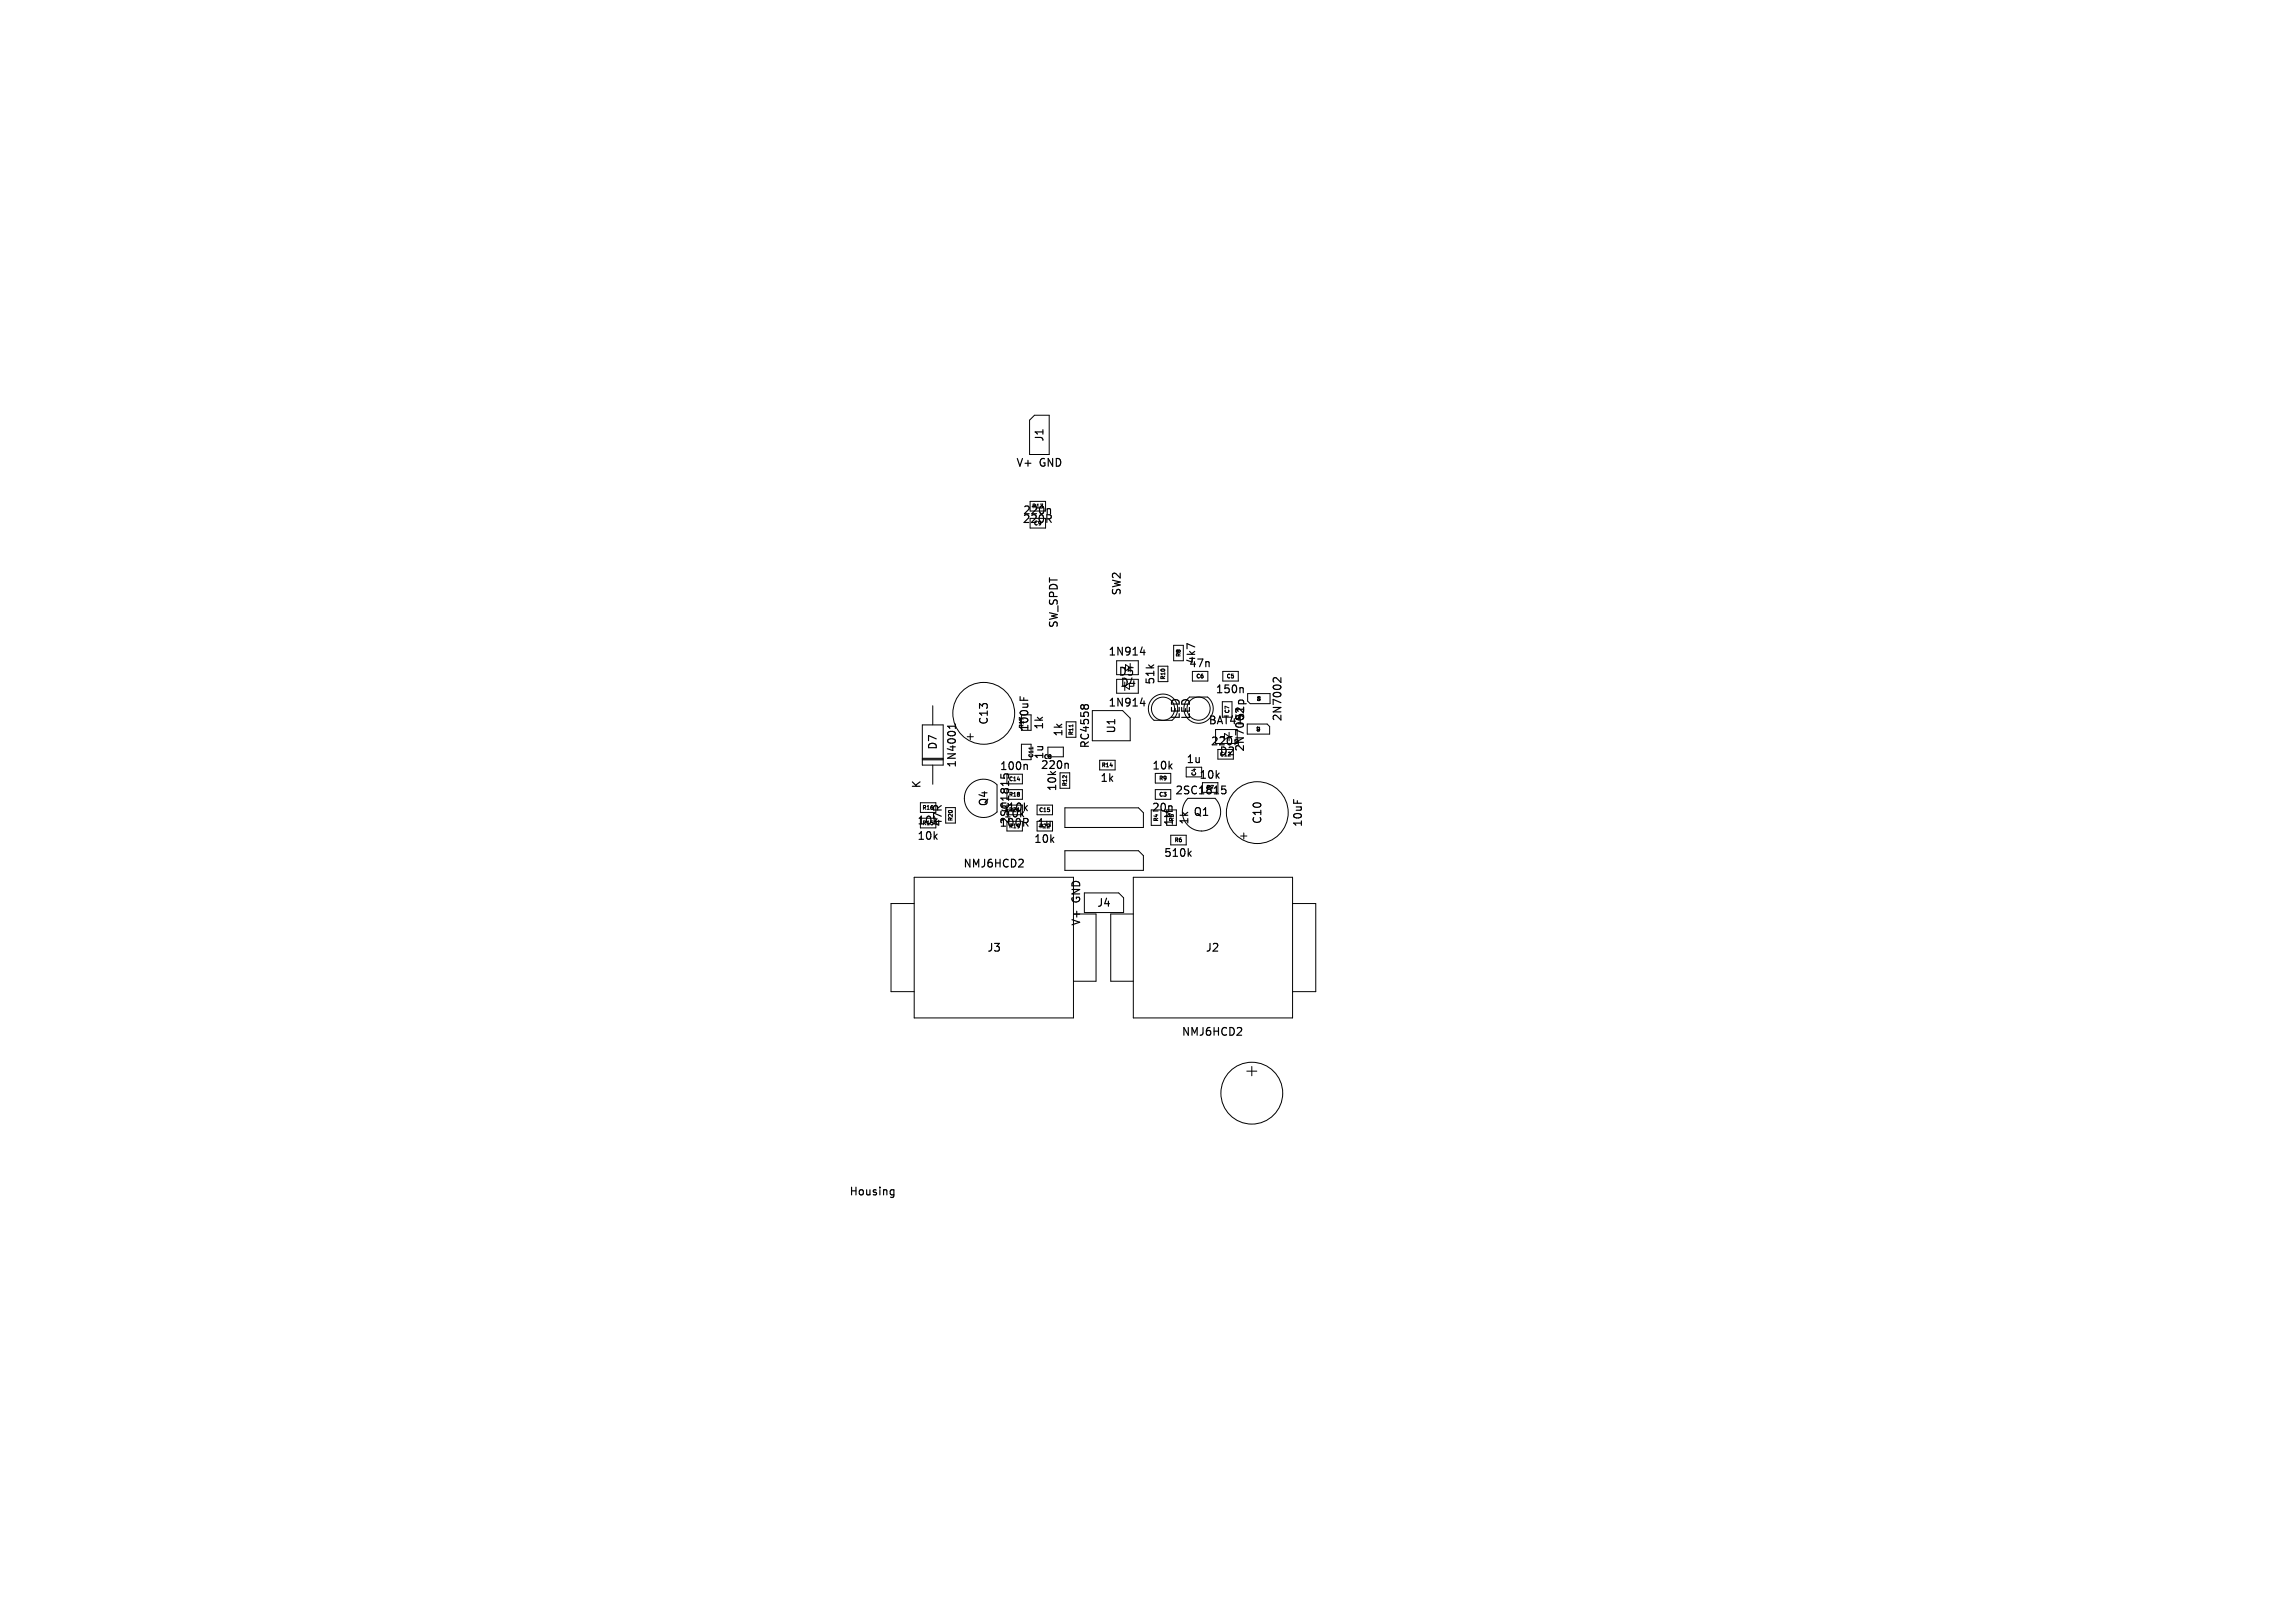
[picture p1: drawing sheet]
<svg xmlns="http://www.w3.org/2000/svg" width="297mm" height="210mm" viewBox="0 0 297 210" stroke-linecap="round" stroke-linejoin="round" font-family="sans-serif">
<defs><g id="words">
<g font-size="1.4">
<text x="135.2" y="57.2" transform="rotate(-90 135.2 57.2)">J1</text>
<text x="131.5" y="60.6">V+</text>
<text x="134.5" y="60.6">GND</text>
<text x="132.3" y="67.8">220R</text>
<text x="132.3" y="66.7">220n</text>
<text x="145.2" y="77.1" transform="rotate(-90 145.2 77.1)">SW2</text>
<text x="137" y="81.3" transform="rotate(-90 137 81.3)">SW_SPDT</text>
<text x="143.4" y="85">1N914</text>
<text x="144.7" y="87.6">D5</text>
<text x="145" y="89">D4</text>
<text x="149.5" y="88.6" transform="rotate(-90 149.5 88.6)">51k</text>
<text x="153.8" y="86.5">47n</text>
<text x="154.8" y="85.9" transform="rotate(-90 154.8 85.9)">4k7</text>
<text x="157.3" y="89.9">150n</text>
<text x="128" y="93.8" transform="rotate(-90 128 93.8)">C13</text>
<text x="133.2" y="94.7" transform="rotate(-90 133.2 94.7)">100uF</text>
<text x="135.1" y="94.5" transform="rotate(-90 135.1 94.5)">1k</text>
<text x="137.6" y="95.4" transform="rotate(-90 137.6 95.4)">1k</text>
<text x="143.4" y="91.6">1N914</text>
<text x="144.5" y="95" transform="rotate(-90 144.5 95)">U1</text>
<text x="152.8" y="93.1" transform="rotate(-90 152.8 93.1)">LED</text>
<text x="154.2" y="93.1" transform="rotate(-90 154.2 93.1)">LED</text>
<text x="156.4" y="93.9">BAT41</text>
<text x="161.2" y="93.3" transform="rotate(-90 161.2 93.3)">51p</text>
<text x="166" y="93.4" transform="rotate(-90 166 93.4)">2N7002</text>
<text x="121.4" y="97.1" transform="rotate(-90 121.4 97.1)">D7</text>
<text x="123.9" y="99.4" transform="rotate(-90 123.9 99.4)">1N4001</text>
<text x="129.3" y="99.8">100n</text>
<text x="134.6" y="99.7">220n</text>
<text x="135.2" y="98.3" transform="rotate(-90 135.2 98.3)">1u</text>
<text x="141.1" y="96.9" transform="rotate(-90 141.1 96.9)">RC4558</text>
<text x="142.3" y="101.3">1k</text>
<text x="149.1" y="99.7">10k</text>
<text x="153.5" y="98.9">1u</text>
<text x="155.2" y="100.9">10k</text>
<text x="156.6" y="96.6">220n</text>
<text x="157.8" y="97.9">D2</text>
<text x="161.1" y="97.3" transform="rotate(-90 161.1 97.3)">2N7002</text>
<text x="118.7" y="106.8">10k</text>
<text x="119.3" y="102.1" transform="rotate(-90 119.3 102.1)">K</text>
<text x="122" y="107" transform="rotate(-90 122 107)">47R</text>
<text x="128" y="104.4" transform="rotate(-90 128 104.4)">Q4</text>
<text x="129.3" y="107.1">100R</text>
<text x="129.4" y="105.1">510k</text>
<text x="129.9" y="105.9">10k</text>
<text x="130.8" y="106.7" transform="rotate(-90 130.8 106.7)">2SC1815</text>
<text x="134.2" y="107.2">1u</text>
<text x="136.8" y="102.4" transform="rotate(-90 136.8 102.4)">10k</text>
<text x="149" y="105.2">20n</text>
<text x="151.9" y="106.9" transform="rotate(-90 151.9 106.9)">1M</text>
<text x="152" y="102.9">2SC1815</text>
<text x="153.9" y="106.8" transform="rotate(-90 153.9 106.8)">1k</text>
<text x="154.4" y="105.7">Q1</text>
<text x="163.4" y="106.7" transform="rotate(-90 163.4 106.7)">C10</text>
<text x="168.6" y="107.1" transform="rotate(-90 168.6 107.1)">10uF</text>
<text x="118.7" y="108.8">10k</text>
<text x="124.6" y="112.4">NMJ6HCD2</text>
<text x="133.8" y="109.2">10k</text>
<text x="150.6" y="111">510k</text>
<text x="140" y="119.8" transform="rotate(-90 140 119.8)">V+</text>
<text x="140" y="116.8" transform="rotate(-90 140 116.8)">GND</text>
<text x="141.9" y="117.5">J4</text>
<text x="127.7" y="123.3">J3</text>
<text x="156" y="123.3">J2</text>
<text x="152.9" y="134.2">NMJ6HCD2</text>
<text x="109.9" y="154.8">Housing</text>
</g>
<g font-size=".7">
<text x="133.5" y="65.9">R13</text>
<text x="133.8" y="68">C9</text>
<text x="150.9" y="88" transform="rotate(-90 150.9 88)">R10</text>
<text x="152.9" y="85" transform="rotate(-90 152.9 85)">R8</text>
<text x="154.8" y="87.8">C6</text>
<text x="158.7" y="87.8">C5</text>
<text x="132.5" y="94.3" transform="rotate(-90 132.5 94.3)">R17</text>
<text x="139" y="95.2" transform="rotate(-90 139 95.2)">R11</text>
<text x="159.2" y="92.3" transform="rotate(-90 159.2 92.3)">C7</text>
<text x="130.5" y="101.1">C14</text>
<text x="133.8" y="98.1" transform="rotate(-90 133.8 98.1)">C11</text>
<text x="135.1" y="98.3">C8</text>
<text x="138.2" y="101.8" transform="rotate(-90 138.2 101.8)">R12</text>
<text x="142.5" y="99.4">R14</text>
<text x="150" y="101.1">R9</text>
<text x="154.9" y="100.4" transform="rotate(-90 154.9 100.4)">C4</text>
<text x="157.8" y="98">C12</text>
<text x="119.3" y="104.8">R16</text>
<text x="119.3" y="106.8">R15</text>
<text x="123.4" y="106.3" transform="rotate(-90 123.4 106.3)">R20</text>
<text x="130.5" y="107.2">R19</text>
<text x="130.5" y="103.1">R18</text>
<text x="130.5" y="105.1">R21</text>
<text x="134.4" y="107.2">R22</text>
<text x="134.4" y="105.1">C15</text>
<text x="150" y="106.3" transform="rotate(-90 150 106.3)">R4</text>
<text x="150" y="103.1">C3</text>
<text x="152" y="106.3" transform="rotate(-90 152 106.3)">R5</text>
<text x="156.1" y="102.2">R7</text>
<text x="152" y="109.1">R6</text>
</g>
<g font-size=".4">
<text x="163.1" y="94.7" transform="rotate(-90 163.1 94.7)">Q2</text>
<text x="163.1" y="90.8" transform="rotate(-90 163.1 90.8)">Q5</text>
</g>
</g></defs>
<g fill="none" stroke="#000" stroke-width=".15">
<path d="M135.7 67.1l.3 .5M135.9 65.9l.1 .6M136 66.7v.3M123.6 93.7v.6M123.6 94h-1l.3 .3M132 90.1v.5M132.9 99l.1 .6M138.2 98.8l.1 .6M139.9 91.4l.2-.2 .2 .2 .1-.2h.3l.2 .2M147.6 91h.6M147.6 84.4h.6M148.1 84.1v.7"/>
<path d="M148.1 90.7v.7M160.8 89l.1 .6M165.8 87.7v.6l-.7-.6-.3 .1v.3M129.5 100.2v.5M130 100.2l-.1 .4M130.5 100.2v.4M132.7 106.4l.3 .5M133 106v.3M158.1 101.7h.5M158.2 102.1h.3l.2 .2-.1 .4h-.4"/>
</g>
<g fill="none" stroke="#000" stroke-width=".13">
<path d="M133.2 54.4l.7-.7h1.9v5.1h-2.6zM133.3 66.1v-1.2h2v1.2M119.4 93.8h2.7v5.2h-2.7zM119.4 98.3h2.7M119.4 98.2h2.7M119.4 98.1h2.7M120.7 91.3v2.5M120.7 99v2.5M125.2 95.3h.8M125.6 94.9v.8M132.2 96.3h1.2v2h-1.2zM133.7 96.7v.3"/>
<path d="M135.6 96.7h2v1.2h-2M138 93.4h1.2v2h-1.2M138.8 93.8v.3M141.4 92h3.9l1 .9v2.9h-4.9zM142.3 98.4h2v1.2h-2zM144.5 87.9h2.8v1.8h-2.8zM144.5 85.5h2.8v1.8h-2.8zM146.3 85.8v.6l-.6-.4v.8M149.2 90.3a1.9 1.9 0 0 1 2.8 .2 1.9 1.9 0 0 1-.3 2.7h-2.4a1.9 1.9 0 0 1-.1-2.9zM149.9 86.2h1.2v2h-1.2M151.9 83.5h1.2v2h-1.2zM153.5 99.3v1.2h2v-1.2"/>
<path d="M153.7 90.4l.2-.2h2.4a1.9 1.9 0 0 1 .3 2.7 1.9 1.9 0 0 1-2.8 .2 1.9 1.9 0 0 1-.1-2.7zM154.3 86.9v1.2h2v-1.2M158.2 92.8v-2h1.2v2M158.2 86.9h2v1.2h-2zM159.1 94.7v.6l-.6-.4v.8M160.1 94.4h-2.8v1.8h2.8M161.4 93.7h2.6l.3 .3v1h-2.9M161.5 90.7v-1h2.9v1.4h-2.6M118.3 113.5h20.6v18.2h-20.6zM118.3 116.9h-3v11.4h3M119.1 103.9h2v1.2h-2zM122.4 104.5h1.2v2h-1.2"/>
<path d="M129 105.1a2.48 2.48 0 0 1-3.5 0 2.48 2.48 0 0 1 0-3.6 2.48 2.48 0 0 1 3.5 0v3.6M130.3 102.2h2v1.2h-2M130.3 100.2v1.2h2v-1.2M134.2 104.2h2v1.2h-2zM137.2 100h1.2v2h-1.2M137.8 110.1h9.5l.7 .6v1.9h-10.2zM137.8 104.5h9.5l.7 .7v1.9h-10.2zM138.9 118.3h2.9v8.7h-2.9M140.3 115.5h4.5l.6 .7v1.9h-5.1zM146.7 118.3h-3v8.7h3M146.7 113.5h20.6v18.2h-20.6zM149 104.8v2h1.2v-2"/>
<path d="M149.5 102.2h2v1.2h-2zM149.5 100.1v1.2h2v-1.2M151.5 108.1h2v1.2h-2zM153.7 103.3a2.48 2.48 0 0 0 0 3.5 2.48 2.48 0 0 0 3.5 0 2.48 2.48 0 0 0 0-3.5M153.8 103.3h3.5M155.6 101.3v1.2M157.6 101.3v1.2M160.6 108.2h.8M161 107.8v.8M167.3 116.9h3v11.4h-3M161.3 138.6h1.3M162 138v1.2"/>
<circle cx="127.3" cy="92.3" r="4"/>
<circle cx="150.5" cy="91.7" r="1.5"/>
<circle cx="155.1" cy="91.7" r="1.5"/>
<circle cx="162.7" cy="105.1" r="4"/>
<circle cx="162" cy="141.4" r="4"/>
</g>
<use href="#words"/>
</svg>
